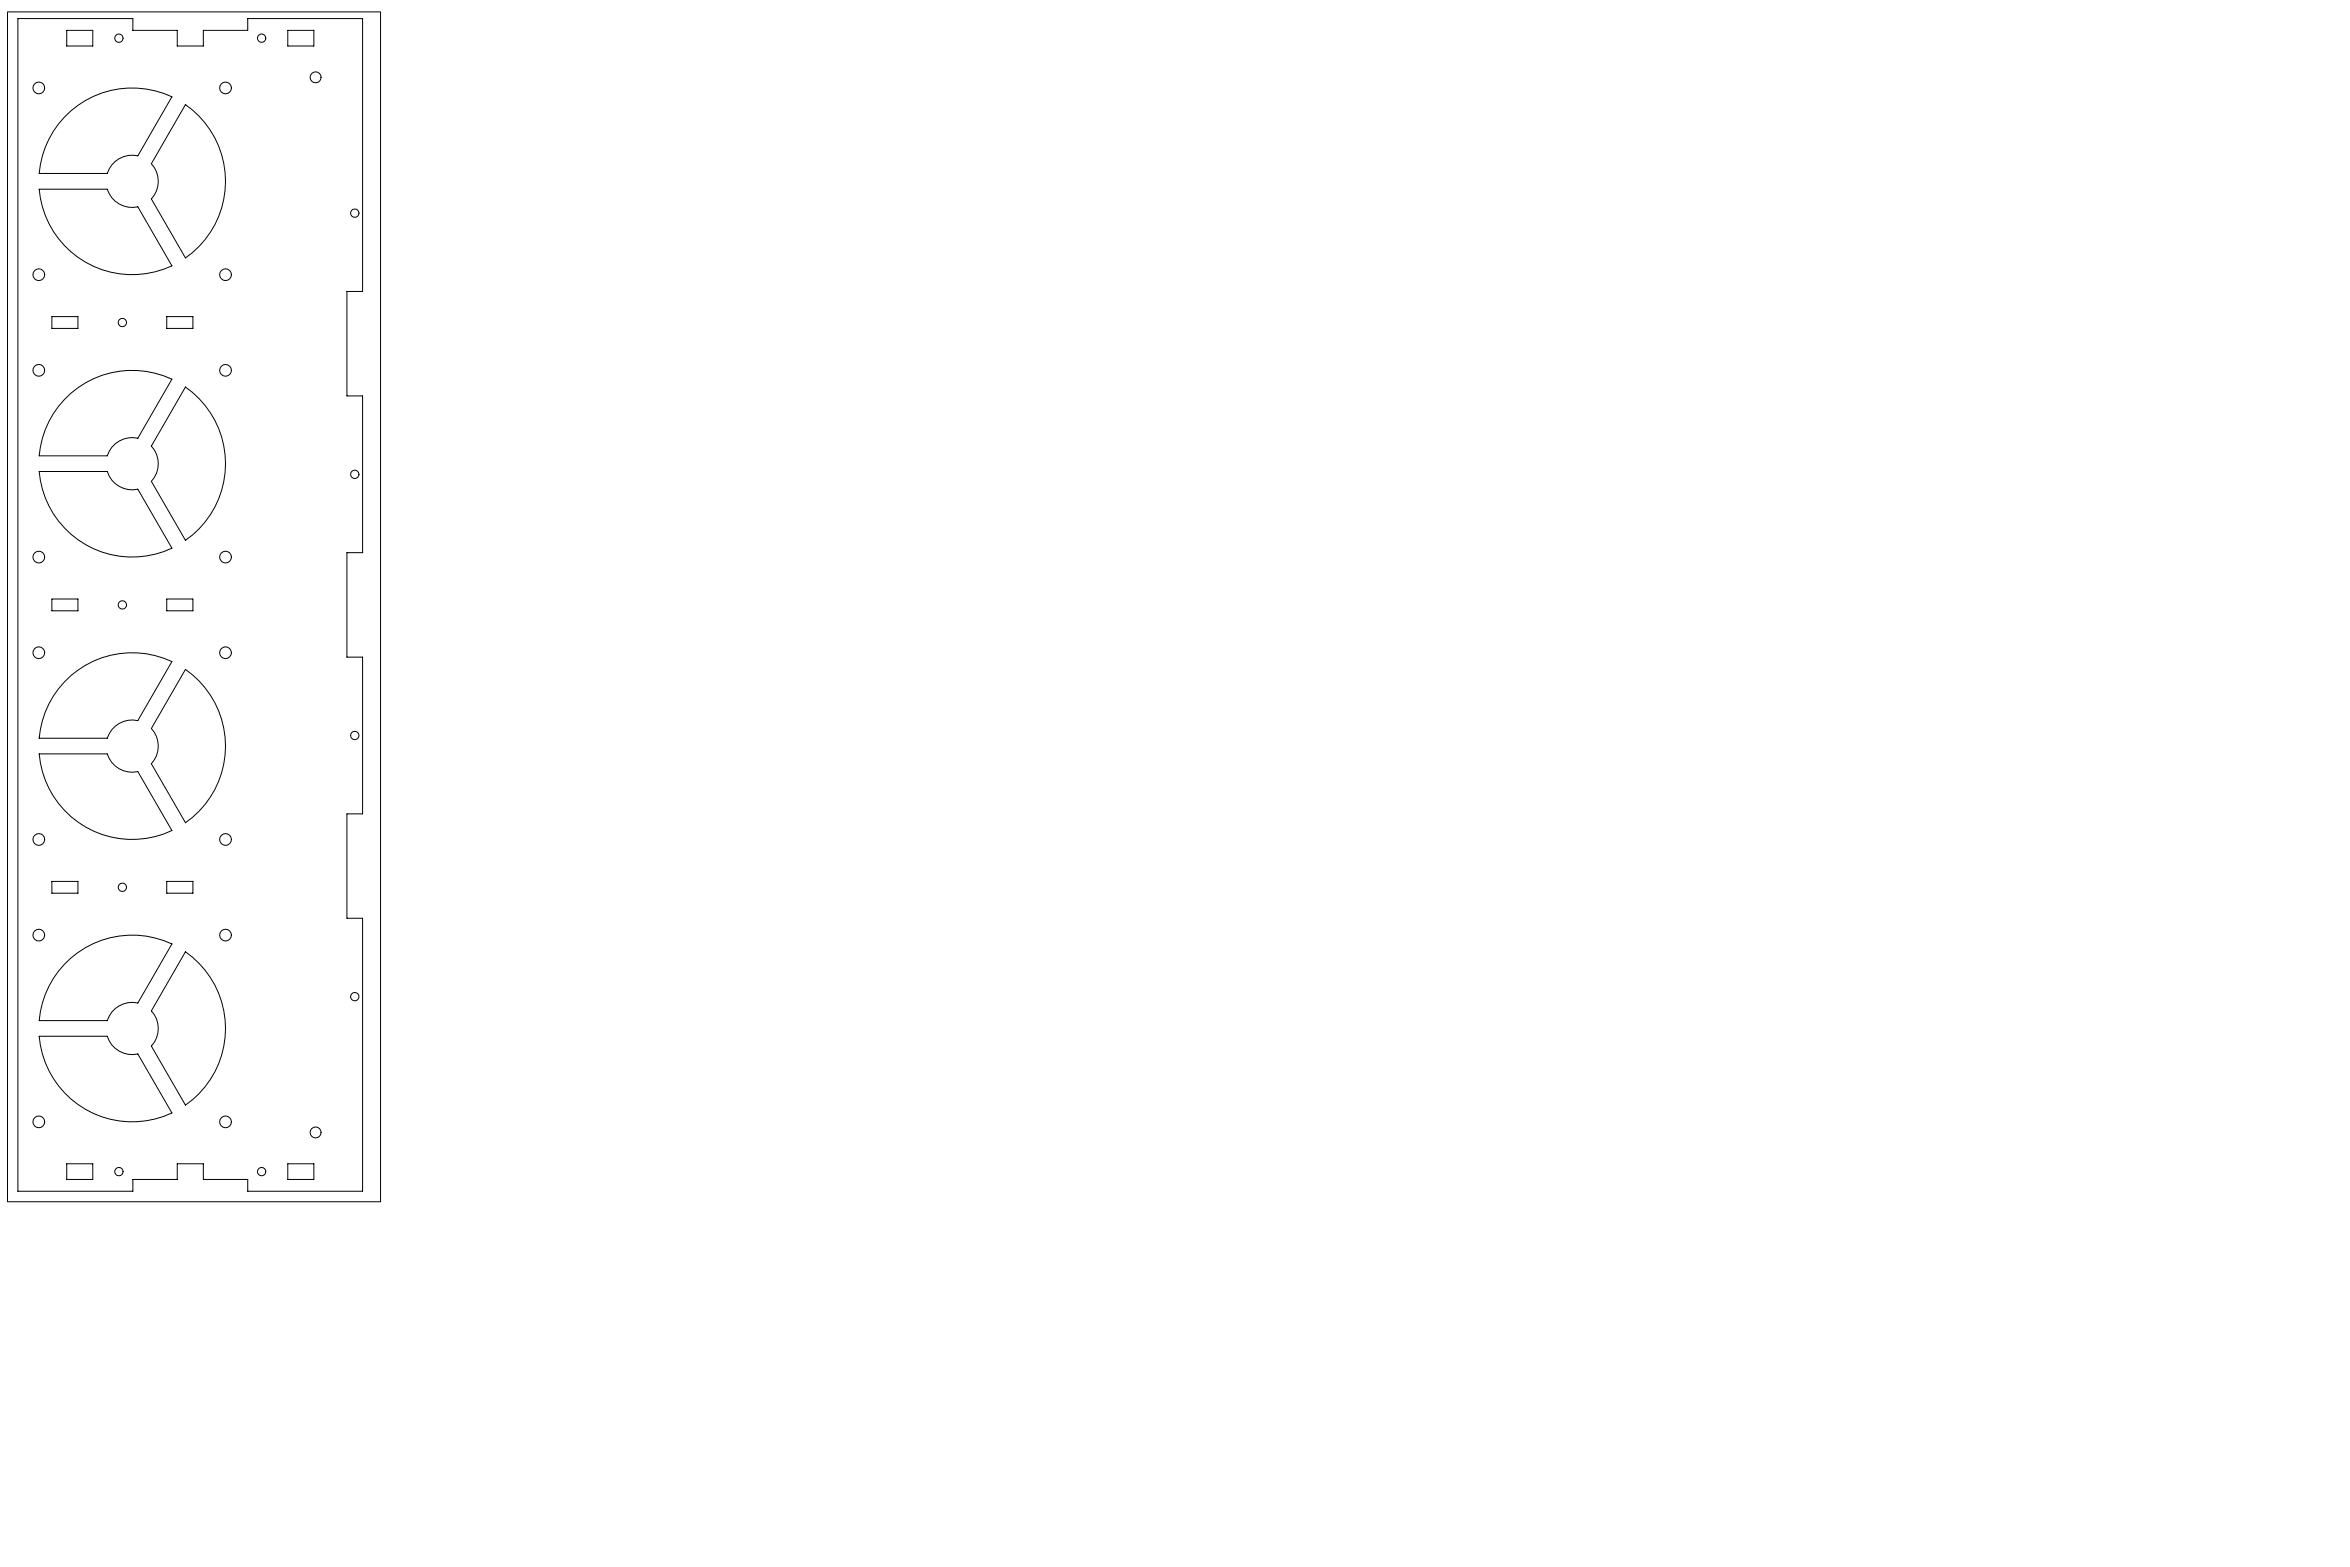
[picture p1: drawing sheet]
<svg xmlns="http://www.w3.org/2000/svg" width="900mm" height="600mm" viewBox="0 0 900 600" stroke-linecap="round" stroke-linejoin="round" font-family="sans-serif">
<!-- layer: Layer 1 -->
<g fill="none" stroke="#000" stroke-width=".38">
<path d="M2.9 4.6h142.8v455.5h-142.8zM6.9 7.1h44v4.5h17v6h10v-6h17v-4.5h44v104.5h-6v40h6v60h-6v40h6v60h-6v40h6v104.5h-44v-4.5h-17v-6h-10v6h-17v4.5h-44zM25.6 11.6h9.9v6h-9.9zM110.2 11.6h10v6h-10zM24.7 44.9a35.8 35.8 0 0 1 41.1-7.8l-13 22.6a10 10 0 0 0-11.7 6.7h-26.1a35.6 35.6 0 0 1 9.7-21.5zM71 40.1a35.7 35.7 0 0 1 0 58.7l-13-22.6a9.9 9.9 0 0 0 0-13.5zM15 72.4h26.1a10 10 0 0 0 11.7 6.8l13 22.6a35.8 35.8 0 0 1-50.8-29.4zM19.9 121.2h10v4.5h-10zM63.9 121.2h10v4.5h-10zM24.7 153a35.8 35.8 0 0 1 41.1-7.8l-13 22.6a10 10 0 0 0-11.7 6.7h-26.1a35.6 35.6 0 0 1 9.7-21.5zM71 148.2a35.7 35.7 0 0 1 0 58.7l-13-22.6a9.9 9.9 0 0 0 0-13.5zM15 180.5h26.1a10 10 0 0 0 11.7 6.8l13 22.6a35.7 35.7 0 0 1-50.8-29.4z"/>
<path d="M19.9 229.4h10v4.5h-10zM63.9 229.4h10v4.5h-10zM71 256.3a35.7 35.7 0 0 1 0 58.7l-13-22.6a9.9 9.9 0 0 0 0-13.5zM24.7 261.1a35.8 35.8 0 0 1 41.1-7.8l-13 22.6a10 10 0 0 0-11.7 6.8h-26.1a35.6 35.6 0 0 1 9.7-21.6zM15 288.7h26.1a10 10 0 0 0 11.7 6.7l13 22.6a35.7 35.7 0 0 1-50.8-29.3zM19.9 337.5h10v4.5h-10zM63.9 337.5h10v4.5h-10zM24.7 369.2a35.8 35.8 0 0 1 41.1-7.8l-13 22.7a10 10 0 0 0-11.7 6.7h-26.1a35.6 35.6 0 0 1 9.7-21.6zM71 364.4a35.7 35.7 0 0 1 0 58.7l-13-22.5a9.9 9.9 0 0 0 0-13.5zM15 396.8h26.1a10 10 0 0 0 11.7 6.8l13 22.5a35.7 35.7 0 0 1-50.8-29.3zM25.6 445.6h9.9v6h-9.9zM110.2 445.6h10v6h-10z"/>
<circle cx="45.5" cy="14.6" r="1.61"/>
<circle cx="100.2" cy="14.6" r="1.59"/>
<circle cx="14.9" cy="33.7" r="2.25"/>
<circle cx="86.4" cy="33.7" r="2.25"/>
<circle cx="120.9" cy="29.6" r="2.09"/>
<circle cx="135.9" cy="81.6" r="1.61"/>
<circle cx="14.9" cy="105.2" r="2.25"/>
<circle cx="86.4" cy="105.2" r="2.25"/>
<circle cx="46.9" cy="123.5" r="1.61"/>
<circle cx="14.9" cy="141.8" r="2.25"/>
<circle cx="86.4" cy="141.8" r="2.25"/>
<circle cx="135.9" cy="181.6" r="1.61"/>
<circle cx="14.9" cy="213.3" r="2.25"/>
<circle cx="86.4" cy="213.3" r="2.25"/>
<circle cx="46.9" cy="231.6" r="1.61"/>
<circle cx="14.9" cy="249.9" r="2.25"/>
<circle cx="86.4" cy="249.9" r="2.25"/>
<circle cx="135.9" cy="281.6" r="1.6"/>
<circle cx="14.9" cy="321.4" r="2.25"/>
<circle cx="46.9" cy="339.7" r="1.61"/>
<circle cx="86.4" cy="321.4" r="2.25"/>
<circle cx="14.9" cy="358.1" r="2.25"/>
<circle cx="86.4" cy="358.1" r="2.25"/>
<circle cx="135.9" cy="381.6" r="1.6"/>
<circle cx="14.9" cy="429.6" r="2.25"/>
<circle cx="86.4" cy="429.6" r="2.25"/>
<circle cx="120.9" cy="433.6" r="2.09"/>
<circle cx="45.5" cy="448.6" r="1.61"/>
<circle cx="100.2" cy="448.6" r="1.59"/>
</g>
</svg>
